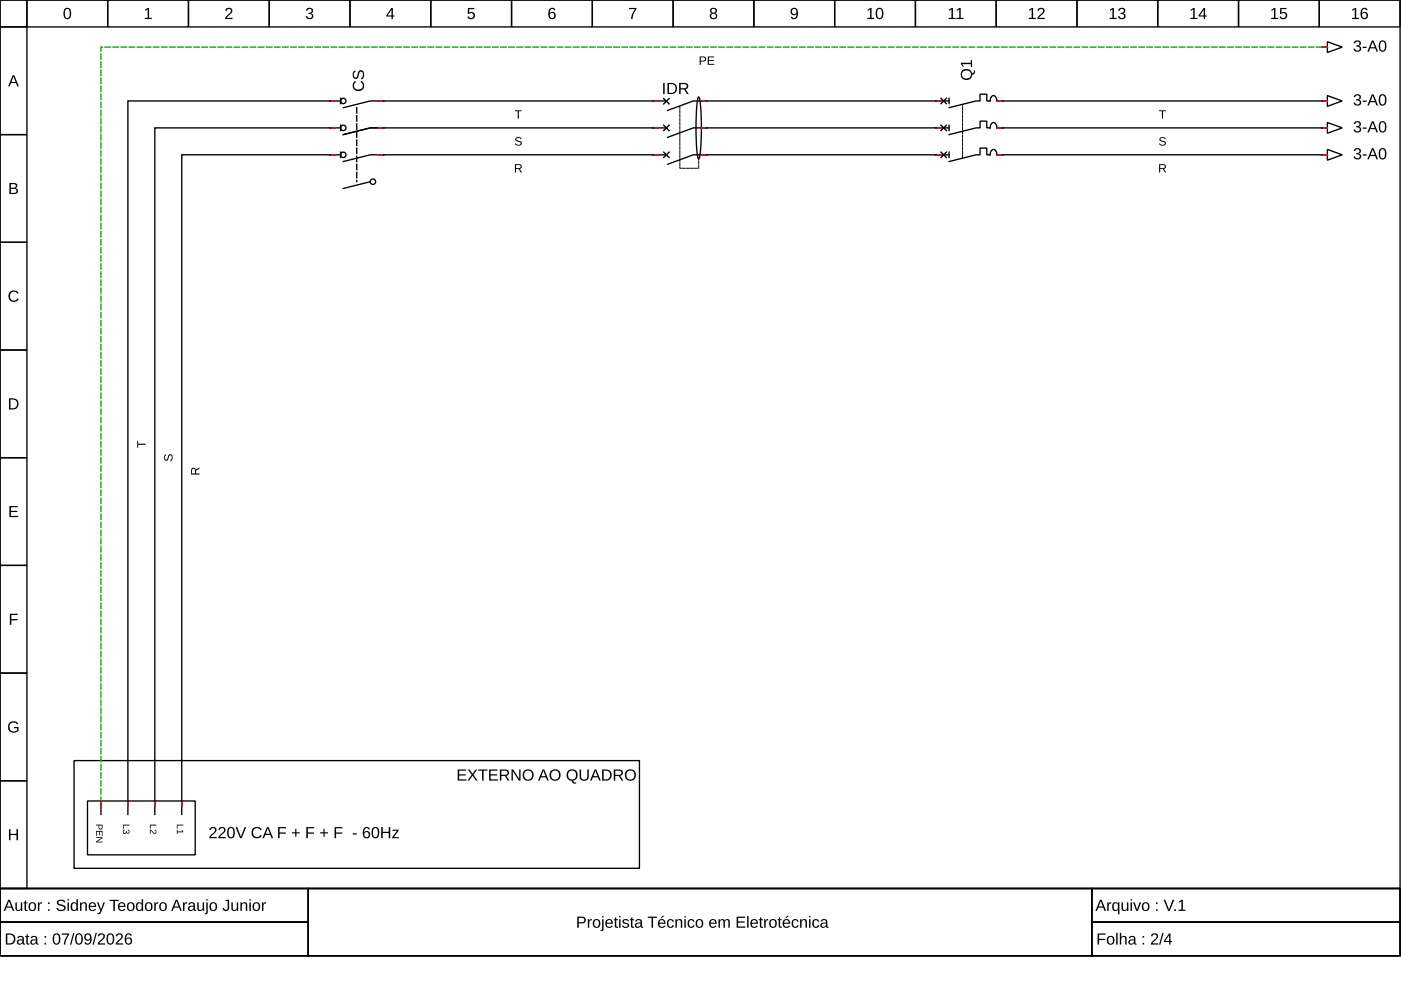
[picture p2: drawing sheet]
<svg xmlns="http://www.w3.org/2000/svg" width="297mm" height="210mm" viewBox="0 0 297 210" stroke-linecap="round" stroke-linejoin="round" font-family="sans-serif">
<g fill="none" stroke="#000" stroke-width=".29">
<path d="M0 0h296.8v188.4h-296.8zM0 0h5.7v5.7h-5.7zM5.7 0h17.1v5.7h-17.1zM22.8 0h17.2v5.7h-17.2zM40 0h17.1v5.7h-17.1zM57.1 0h17.1v5.7h-17.1zM74.2 0h17.1v5.7h-17.1zM91.3 0h17.2v5.7h-17.2zM108.5 0h17.1v5.7h-17.1zM125.6 0h17.1v5.7h-17.1zM142.7 0h17.1v5.7h-17.1zM159.8 0h17.2v5.7h-17.2z"/>
<path d="M177 0h17.1v5.7h-17.1zM194.1 0h17.1v5.7h-17.1zM211.2 0h17.1v5.7h-17.1zM228.3 0h17.2v5.7h-17.2zM245.5 0h17.1v5.7h-17.1zM262.6 0h17.1v5.7h-17.1zM279.7 0h17.1v5.7h-17.1zM0 5.7h5.7v22.8h-5.7zM280.6 10h.8M281.4 8.8l3.2 1.2-3.2 1.1zM0 28.5h5.7v22.9h-5.7zM72.2 21.4h-45.1v151.3"/>
<path d="M72.2 27.1h-39.4v145.6M72.2 32.8h-33.7v139.9M72.2 20.8v1.2M72.2 26.5v1.2M72.2 32.3v1.1M78.5 38.5l-5.7 1.5M140.7 26.5l1.2 1.2M140.7 20.9l1.2 1.1M140.7 32.3l1.2 1.1M141.3 27.1h-62.8l-5.7 1.4M141.3 21.4h-62.8l-5.7 1.4M141.3 32.8h-62.8l-5.7 1.5"/>
<path d="M141.9 20.9l-1.2 1.1M141.9 26.5l-1.2 1.2M141.9 32.3l-1.2 1.1M148.1 20.6a19.4 19.4 0 0 1 .6 6.5 19.4 19.4 0 0 1-.6 6.6 19.4 19.4 0 0 1-.5-6.6 19.4 19.4 0 0 1 .5-6.5zM199.5 32.3l1.2 1.1M199.5 20.8l1.2 1.2M199.5 26.5l1.2 1.2M200.7 32.3l-1.2 1.1M200.7 20.8l-1.2 1.2M200.7 26.5l-1.2 1.2M201.2 27.1h-54.2l-5.4 2M201.2 21.4h-54.2l-5.4 2"/>
<path d="M201.2 32.8h-54.2l-5.4 2M201.2 20.8v1.2M201.2 26.5v1.2M201.2 32.3v1.1M280.3 32.8h-68.9a.85 .85 0 0 0-1-1l-.4 .6-.1 .4h-.7v-1.4h-1.4v1.4h-.9l-5.7 1.5M280.3 27.1h-68.9a.85 .85 0 0 0-1-1l-.4 .6-.1 .4h-.7v-1.4h-1.4v1.4h-.9l-5.7 1.4M280.3 21.4h-68.9a.85 .85 0 0 0-1-1l-.4 .6-.1 .4h-.7v-1.4h-1.4v1.4h-.9l-5.7 1.4M280.6 27.1h.8M280.6 32.8h.8M280.6 21.4h.8M281.4 26l3.2 1.1-3.2 1.2zM281.4 31.7l3.2 1.1-3.2 1.2z"/>
<path d="M281.4 20.3l3.2 1.1-3.2 1.1zM0 51.4h5.7v22.8h-5.7zM0 74.2h5.7v22.8h-5.7zM0 97h5.7v22.9h-5.7zM0 119.9h5.7v22.8h-5.7zM0 142.7h5.7v22.8h-5.7zM0 165.5h5.7v22.9h-5.7zM15.7 161.3h119.9v22.8h-119.9zM18.6 169.8h22.8v11.4h-22.8zM21.4 170.1v2.6M0 188.4h296.8v14.3h-296.8zM0 188.4h65.4v7.1h-65.4z"/>
<path d="M0 195.5h65.4v7.2h-65.4zM65.4 188.4h166.1v14.3h-166.1zM231.5 188.4h65.3v7.1h-65.3zM231.5 195.5h65.3v7.2h-65.3z"/>
<circle cx="72.8" cy="32.8" r=".57"/>
<circle cx="72.8" cy="21.4" r=".57"/>
<circle cx="72.8" cy="27.1" r=".57"/>
<circle cx="79.1" cy="38.5" r=".57"/>
</g>
<g fill="#000">
<path d="M30.8 2.1l.5-.4h.3v2.1h.6v.2h-1.5v-.2h.6v-1.8l-.5 .4zM48 1.8a.76 .76 0 0 1 1.2 .2 .76 .76 0 0 1-.5 1.1l-.6 .7h1.2v.2h-1.6l.1-.4 .5-.5a.7 .7 0 0 0 .4-1.2l-.5 .1-.1 .3h-.3zM65.1 1.8a.69 .69 0 0 1 1-.1 .69 .69 0 0 1 0 1.1h-.2a.67 .67 0 0 1 .5 .9 .67 .67 0 0 1-1 .4l-.5-.5-.1-.2h.3a.48 .48 0 0 0 .7 .4 .48 .48 0 0 0 .2-.7l-.6-.1v-.3a.46 .46 0 0 0 .6-.2 .46 .46 0 0 0-.3-.6 .46 .46 0 0 0-.5 .4h-.3zM99.2 1.7h1.4v.2h-1.1v.8a.81 .81 0 0 1 1 .2 .81 .81 0 0 1-.1 1.1 .81 .81 0 0 1-1.1-.1l-.2-.4h.3a.53 .53 0 0 0 .8 .2 .53 .53 0 0 0 0-.8 .53 .53 0 0 0-.8 .1h-.3zM133.4 1.7h1.5l-.6 1.5-.2 .8h-.3l.1-.6 .7-1.5h-1.2zM109.2 23.4h1.4v.2h-.6v1.6h-.2v-1.6h-.6zM109.4 29.2a.82 .82 0 0 1 1.2 .3h-.2a.41 .41 0 0 0-.5-.3 .41 .41 0 0 0-.3 .5l.2 .1a.61 .61 0 0 1 .7 .2 .61 .61 0 0 1-.1 .8l-.5 .1a.65 .65 0 0 1-.8-.5h.3a.47 .47 0 0 0 .5 .4 .47 .47 0 0 0 .4-.6l-.4-.1a.5 .5 0 0 1-.6-.3 .5 .5 0 0 1 .1-.6zM245.7 23.4h1.5v.2h-.6v1.6h-.3v-1.6h-.6zM246 29.2a.82 .82 0 0 1 1.2 .3h-.3a.41 .41 0 0 0-.5-.3 .41 .41 0 0 0-.3 .5l.2 .1a.61 .61 0 0 1 .7 .2 .61 .61 0 0 1 0 .8l-.5 .1a.65 .65 0 0 1-.8-.5h.3a.47 .47 0 0 0 .5 .4 .47 .47 0 0 0 .4-.6l-.5-.1a.5 .5 0 0 1-.5-.3 .5 .5 0 0 1 .1-.6zM2.1 61.9a1.18 1.18 0 0 1 1.8 .3l-.3 .1a.87 .87 0 0 0-1.3-.1 .87 .87 0 0 0 .1 1.3 .87 .87 0 0 0 1.3-.2l.3 .1a1.21 1.21 0 0 1-1.8 .4 1.21 1.21 0 0 1-.1-1.9zM29.1 93.5h.2v.6h1.6v.2h-1.6v.6h-.2zM35 96.4l.2-.1v.3a.41 .41 0 0 0-.3 .5 .41 .41 0 0 0 .5 .3l.1-.2a.61 .61 0 0 1 .2-.7 .61 .61 0 0 1 .8 0l.1 .5a.65 .65 0 0 1-.4 .8l-.1-.2a.47 .47 0 0 0 .4-.6 .47 .47 0 0 0-.6-.4l-.1 .5a.54 .54 0 0 1-.7 .6 .54 .54 0 0 1-.3-.9z"/>
<path d="M2 107.3h1.8v.3h-1.5v.7h1.4v.3h-1.4v.8h1.5v.2h-1.8zM2.1 130.1h1.7v.3h-1.4v.9h1.3v.2h-1.3v1h-.3zM2 153.2a1.23 1.23 0 0 1 1.9 .3l-.3 .1a.9 .9 0 0 0-1.3-.2 .9 .9 0 0 0-.2 1.2 1 1 0 0 0 1.5 .2v-.4h-.7v-.3h1v.8a1.29 1.29 0 0 1-1.8 .2 1.29 1.29 0 0 1-.1-1.9zM1.9 175.8h.3v1h1.3v-1h.3v2.3h-.3v-1h-1.3v1h-.3z"/>
<path d="M2.7 16h.3l1 2.3h-.3l-.3-.7h-1.1l-.2 .7h-.4zM2.9 16.2l-.5 1.2h.9z"/>
<path d="M13.8 1.8a.88 .88 0 0 1 1 .1 .88 .88 0 0 1 .3 1 .88 .88 0 0 1-.8 1.2 .88 .88 0 0 1-.8-1.2v-.7zM14 2a1.59 1.59 0 0 0 .1 1.8h.2a1.09 1.09 0 0 0 .4-1.5l-.3-.4z"/>
<path d="M75 17.4l.4-.2 .1 .3a.87 .87 0 0 0-.1 1.3 .87 .87 0 0 0 1.3-.1 .87 .87 0 0 0-.3-1.3l.2-.3a1.21 1.21 0 0 1 .3 1.8 1.21 1.21 0 0 1-1.7 .2 1.21 1.21 0 0 1-.2-1.7zM75 15.1l.3-.2 .1 .4a.58 .58 0 0 0-.4 .6 .58 .58 0 0 0 .6 .5l.2-.6a.72 .72 0 0 1 .8-.9 .72 .72 0 0 1 .6 1 .87 .87 0 0 1-.6 1l-.1-.4a.71 .71 0 0 0 .5-.7 .71 .71 0 0 0-.6-.6l-.3 .6a.76 .76 0 0 1-.2 .7 .76 .76 0 0 1-.8 .1 1.28 1.28 0 0 1-.1-1.5z"/>
<path d="M83 1.7h.3v1.6h.3v.2h-.3v.5h-.3v-.5h-1.1v-.2zM83 2l-.8 1.3h.8z"/>
<path d="M116.6 1.8a.74 .74 0 0 1 1.2 .3l-.3 .1a.49 .49 0 0 0-.7-.3 .49 .49 0 0 0-.2 .6l-.1 .3a.77 .77 0 0 1 1.2 0 .77 .77 0 0 1-.1 1.2 .77 .77 0 0 1-1.1-.2l-.2-.5v-.8zM116.5 3.3a.5 .5 0 0 0 1 0 .5 .5 0 0 0-1 0z"/>
<path d="M140.6 17.6h.3v2.3h-.3zM141.5 17.6h.8a1.18 1.18 0 0 1 1.2 1.1 1.18 1.18 0 0 1-1.1 1.2h-.9zM141.8 17.8v1.9h.6a.97 .97 0 0 0 .8-1.3 .97 .97 0 0 0-1.4-.6zM144 17.6h1.1a.68 .68 0 0 1 .8 .5 .68 .68 0 0 1-.5 .8l.6 1h-.3l-.7-.9h-.7v.9h-.3zM144.3 17.8v.9h.8a.44 .44 0 0 0 .5-.4 .44 .44 0 0 0-.5-.5z"/>
<path d="M148.3 12h.8a.54 .54 0 0 1 .6 .5 .54 .54 0 0 1-.6 .6h-.5v.6h-.3zM148.6 12.2v.7l.7-.1a.36 .36 0 0 0 0-.6zM150.1 12h1.3v.2h-1.1v.5h1v.2h-1v.6h1.2v.2h-1.4z"/>
<path d="M150.7 1.8a.7 .7 0 0 1 1-.1 .7 .7 0 0 1 .1 1l-.2 .1a.69 .69 0 0 1 .4 .9 .69 .69 0 0 1-1 .4 .64 .64 0 0 1-.5-.6 .64 .64 0 0 1 .4-.7l-.3-.4zM150.8 2.3a.45 .45 0 0 0 .9 0 .45 .45 0 0 0-.9 0zM150.8 3.4a.5 .5 0 0 0 1 0 .5 .5 0 0 0-1 0z"/>
<path d="M167.8 1.9a.86 .86 0 0 1 1.1-.1 .86 .86 0 0 1 .3 1 .9 .9 0 0 1-.3 1.1 .9 .9 0 0 1-1.1 0l-.1-.3 .2-.1a.5 .5 0 0 0 .7 .3 .5 .5 0 0 0 .3-.6v-.3a.76 .76 0 0 1-1.2 .1 .76 .76 0 0 1 .1-1.1zM168 2a.54 .54 0 0 0 .1 .9 .54 .54 0 0 0 .8-.3 .54 .54 0 0 0-.5-.7z"/>
<path d="M184 2.1l.5-.4h.3v2.1h.6v.2h-1.5v-.2h.6v-1.8l-.5 .4zM186 1.8a.88 .88 0 0 1 1 .1 .88 .88 0 0 1 .3 1 .88 .88 0 0 1-.8 1.2 .88 .88 0 0 1-.8-1.2v-.7zM186.2 2a1.59 1.59 0 0 0 .1 1.8h.2a1.09 1.09 0 0 0 .4-1.5l-.3-.4z"/>
<path d="M201.2 2.1l.6-.4h.2v2.1h.6v.2h-1.5v-.2h.6v-1.8l-.5 .4zM202.9 2.1l.5-.4h.3v2.1h.6v.2h-1.5v-.2h.6v-1.8l-.5 .4z"/>
<path d="M203.9 15a1.28 1.28 0 0 1 2.2 .6l.3-.2 .1-.5h.2a.72 .72 0 0 1-.6 1 1.21 1.21 0 0 1-1.7 1 1.21 1.21 0 0 1-.5-1.9zM204.2 15.2a.9 .9 0 0 0 .1 1.2 .9 .9 0 0 0 1.2 0 .9 .9 0 0 0 .1-1.2l-.7-.2zM203.7 13.3h2.1v-.6h.3v1.5h-.3v-.6h-1.8l.4 .5h-.3l-.4-.5z"/>
<path d="M218.2 2.1l.6-.4h.2v2.1h.6v.2h-1.5v-.2h.6v-1.8l-.5 .4zM220.2 1.8a.76 .76 0 0 1 1.2 .2 .76 .76 0 0 1-.4 1.1l-.7 .7h1.2v.2h-1.6l.1-.4 .6-.5a.7 .7 0 0 0 .3-1.2l-.5 .1-.1 .3h-.3z"/>
<path d="M235.3 2.1l.6-.4h.3v2.1h.5v.2h-1.4v-.2h.6v-1.8l-.6 .4zM237.3 1.8a.69 .69 0 0 1 1-.1 .69 .69 0 0 1 0 1.1h-.2a.67 .67 0 0 1 .5 .9 .67 .67 0 0 1-1 .4l-.5-.5-.1-.2h.3a.48 .48 0 0 0 .7 .4 .48 .48 0 0 0 .2-.7l-.6-.1v-.3a.46 .46 0 0 0 .7-.2 .46 .46 0 0 0-.4-.6 .46 .46 0 0 0-.5 .4h-.3z"/>
<path d="M252.5 2.1l.5-.4h.3v2.1h.6v.2h-1.5v-.2h.6v-1.8l-.5 .4zM255.2 1.7h.3v1.6h.3v.2h-.3v.5h-.3v-.5h-1.1v-.2zM255.2 2l-.8 1.3h.8z"/>
<path d="M269.6 2.1l.5-.4h.3v2.1h.6v.2h-1.5v-.2h.6v-1.8l-.5 .4zM271.4 1.7h1.4v.2h-1.1v.8a.81 .81 0 0 1 1.1 .2 .81 .81 0 0 1-.2 1.1 .81 .81 0 0 1-1.1-.1l-.2-.4h.3a.53 .53 0 0 0 .8 .2 .53 .53 0 0 0 .1-.8 .53 .53 0 0 0-.8 .1h-.3z"/>
<path d="M286.7 2.1l.6-.4h.2v2.1h.6v.2h-1.5v-.2h.6v-1.8l-.5 .4zM288.8 1.8a.74 .74 0 0 1 1.2 .3l-.3 .1a.49 .49 0 0 0-.6-.3 .49 .49 0 0 0-.3 .6v.3a.77 .77 0 0 1 1.1 0 .77 .77 0 0 1-.1 1.2 .77 .77 0 0 1-1.1-.2l-.2-.5v-.8zM288.7 3.3a.5 .5 0 0 0 1 0 .5 .5 0 0 0-1 0z"/>
<path d="M287.3 8.7a.69 .69 0 0 1 1-.1 .69 .69 0 0 1 0 1.1h-.3a.67 .67 0 0 1 .6 .9 .67 .67 0 0 1-1 .4l-.6-.5v-.2h.3a.48 .48 0 0 0 .6 .4 .48 .48 0 0 0 .2-.7l-.6-.1v-.3a.46 .46 0 0 0 .7-.2 .46 .46 0 0 0-.3-.6 .46 .46 0 0 0-.6 .4h-.3zM288.9 9.9h.8v.3h-.8zM290.9 8.6h.3l1 2.3h-.4l-.2-.6h-1.1l-.3 .6h-.3zM291 8.8l-.4 1.2h.9zM292.7 8.7a.88 .88 0 0 1 1 .1 .88 .88 0 0 1 .2 1 .88 .88 0 0 1-.8 1.2 .88 .88 0 0 1-.8-1.2l.1-.7zM292.8 8.9a1.59 1.59 0 0 0 .2 1.8h.1a1.09 1.09 0 0 0 .5-1.5l-.3-.4z"/>
<path d="M109.2 34.8h.8a.51 .51 0 0 1 .6 .4 .51 .51 0 0 1-.4 .6l.5 .8h-.3l-.4-.8h-.6v.8h-.2zM109.4 35v.7h.6a.33 .33 0 0 0 .4-.4 .33 .33 0 0 0-.4-.3z"/>
<path d="M245.7 34.8h.9a.51 .51 0 0 1 .6 .4 .51 .51 0 0 1-.4 .6l.5 .8h-.3l-.5-.8h-.5v.8h-.3zM246 35v.7h.6a.33 .33 0 0 0 .4-.4 .33 .33 0 0 0-.4-.3z"/>
<path d="M287.3 25.8a.69 .69 0 0 1 1 0 .69 .69 0 0 1 0 1l-.3 .1a.67 .67 0 0 1 .6 .9 .67 .67 0 0 1-1 .3l-.6-.4v-.2l.3-.1a.48 .48 0 0 0 .6 .5 .48 .48 0 0 0 .2-.8l-.6-.1v-.3a.46 .46 0 0 0 .7-.2 .46 .46 0 0 0-.3-.6 .46 .46 0 0 0-.6 .4h-.3zM288.9 27h.8v.3h-.8zM290.9 25.7h.3l1 2.4h-.4l-.2-.7h-1.1l-.3 .7h-.3zM291 26l-.4 1.1h.9zM292.7 25.8a.88 .88 0 0 1 1 .1 .88 .88 0 0 1 .2 1 .88 .88 0 0 1-.8 1.2 .88 .88 0 0 1-.8-1.2l.1-.7zM292.8 26a1.59 1.59 0 0 0 .2 1.8l.1 .1a1.09 1.09 0 0 0 .5-1.6l-.3-.3z"/>
<path d="M287.3 31.6a.69 .69 0 0 1 1-.1 .69 .69 0 0 1 0 1l-.3 .1a.67 .67 0 0 1 .6 .9 .67 .67 0 0 1-1 .3l-.6-.4v-.2l.3-.1a.48 .48 0 0 0 .6 .5 .48 .48 0 0 0 .2-.8l-.6-.1v-.2a.46 .46 0 0 0 .7-.3 .46 .46 0 0 0-.3-.6 .46 .46 0 0 0-.6 .4h-.3zM288.9 32.7h.8v.3h-.8zM290.9 31.4h.3l1 2.4h-.4l-.2-.7h-1.1l-.3 .7h-.3zM291 31.7l-.4 1.1h.9zM292.7 31.5a.88 .88 0 0 1 1 .1 .88 .88 0 0 1 .2 1 .88 .88 0 0 1-.8 1.2 .88 .88 0 0 1-.8-1.2l.1-.7zM292.8 31.7a1.59 1.59 0 0 0 .2 1.8l.1 .1a1.09 1.09 0 0 0 .5-1.6l-.3-.3z"/>
<path d="M287.3 20.1a.69 .69 0 0 1 1 0 .69 .69 0 0 1 0 1l-.3 .1a.67 .67 0 0 1 .6 .9 .67 .67 0 0 1-1 .3l-.6-.4v-.2l.3-.1a.48 .48 0 0 0 .6 .5 .48 .48 0 0 0 .2-.8l-.6-.1v-.3a.46 .46 0 0 0 .7-.2 .46 .46 0 0 0-.3-.6 .46 .46 0 0 0-.6 .4h-.3zM288.9 21.3h.8v.3h-.8zM290.9 20h.3l1 2.4h-.4l-.2-.7h-1.1l-.3 .7h-.3zM291 20.3l-.4 1.1h.9zM292.7 20.1a.88 .88 0 0 1 1 .1 .88 .88 0 0 1 .2 1 .88 .88 0 0 1-.8 1.2 .88 .88 0 0 1-.8-1.2l.1-.7zM292.8 20.3a1.59 1.59 0 0 0 .2 1.8l.1 .1a1.09 1.09 0 0 0 .5-1.6l-.3-.4z"/>
<path d="M2 38.8a1.53 1.53 0 0 1 1.6 .3l.1 .5-.5 .3a.64 .64 0 0 1 .6 .8 .64 .64 0 0 1-.8 .4h-1zM2.3 39v.8h.8l.2-.2-.1-.5zM2.3 40v.9l1.1-.1a.42 .42 0 0 0-.2-.7z"/>
<path d="M1.9 84.5h.8a1.18 1.18 0 0 1 1.2 1.1 1.18 1.18 0 0 1-1.1 1.2h-.9zM2.2 84.7v1.9h.5a.97 .97 0 0 0 .9-1.3 .97 .97 0 0 0-1.4-.6z"/>
<path d="M40.6 99.3l.6-.1 .3 .4 .8-.5v.3l-.8 .4v.6h.8v.2h-1.8zM40.8 99.5l-.1 .9h.7l-.1-.9z"/>
<path d="M20.4 174.8h1.3v.6a.42 .42 0 0 1-.4 .5 .42 .42 0 0 1-.4-.5v-.4h-.5zM21 175l.1 .6 .4 .1 .1-.7zM20.4 176.2h1.3v1h-.1v-.8h-.5v.8h-.1v-.8h-.5v.9h-.1zM20.4 177.5h1.3v.2l-1.1 .8h1.1v.1h-1.3v-.2l1.1-.7h-1.1z"/>
<path d="M26.1 174.8h1.3v.2h-1.2v.7h-.1zM26.1 176l.3-.1v.1a.28 .28 0 0 0-.2 .4 .28 .28 0 0 0 .4 .1l.1-.3h.1a.27 .27 0 0 0 .2 .4 .27 .27 0 0 0 .3-.2 .27 .27 0 0 0-.2-.3v-.2a.42 .42 0 0 1 .4 .6 .42 .42 0 0 1-.7 0 .37 .37 0 0 1-.5 .3 .37 .37 0 0 1-.2-.5z"/>
<path d="M31.8 174.8h1.4v.2h-1.3v.7h-.1zM31.8 175.9l.7 .5a.28 .28 0 0 0 .4 .2 .28 .28 0 0 0-.1-.5v-.2a.44 .44 0 0 1 .3 .7 .44 .44 0 0 1-.7-.1l-.5-.4v.7h-.1z"/>
<path d="M37.5 174.8h1.4v.2h-1.3v.7h-.1zM37.5 175.9h.1v.4h1.1l-.2-.3h.1l.3 .5h-1.3v.3h-.1z"/>
<path d="M44.6 175.5a.76 .76 0 0 1 1.2 .1 .76 .76 0 0 1-.4 1.2l-.7 .7h1.2v.2h-1.5l.1-.4 .5-.5a.7 .7 0 0 0 .3-1.2l-.4 .1-.2 .3-.3-.1zM46.5 175.5a.76 .76 0 0 1 1.2 .1 .76 .76 0 0 1-.4 1.2l-.7 .7h1.3v.2h-1.6l.1-.4 .5-.5a.7 .7 0 0 0 .4-1.2l-.5 .1-.2 .3-.3-.1zM48.5 175.5a.88 .88 0 0 1 1 0 .88 .88 0 0 1 .3 1 .88 .88 0 0 1-.8 1.3 .88 .88 0 0 1-.8-1.3v-.6zM48.7 175.7a1.59 1.59 0 0 0 .1 1.8h.2a1.09 1.09 0 0 0 .4-1.5l-.3-.4zM49.9 175.4h.4l.8 2 .8-2h.3l-1 2.3h-.3zM53.6 175.6a1.18 1.18 0 0 1 1.9 .3l-.3 .1a.87 .87 0 0 0-1.3-.1 .87 .87 0 0 0 .1 1.3 .87 .87 0 0 0 1.2-.2l.3 .1a1.21 1.21 0 0 1-1.8 .4 1.21 1.21 0 0 1-.1-1.9zM56.6 175.4h.4l.9 2.3h-.3l-.3-.7h-1.1l-.2 .7h-.4zM56.8 175.6l-.5 1.2h.9zM59 175.4h1.6v.2h-1.3v.9h1.3v.3h-1.3v.9h-.3zM62.6 175.7h.2v.8h.7v.2h-.7v.7h-.2v-.7h-.7v-.2h.7zM64.9 175.4h1.7v.2h-1.3v.9h1.3v.3h-1.3v.9h-.4zM68.6 175.7h.2v.8h.7v.2h-.7v.7h-.2v-.7h-.7v-.2h.7zM70.9 175.4h1.7v.2h-1.3v.9h1.3v.3h-1.3v.9h-.4zM74.8 176.7h.8v.2h-.8zM77.3 175.5a.74 .74 0 0 1 1.1 .3l-.3 .1a.49 .49 0 0 0-.6-.3 .49 .49 0 0 0-.3 .6v.3a.77 .77 0 0 1 1.1 0 .77 .77 0 0 1-.1 1.1 .77 .77 0 0 1-1.1-.1l-.2-.6v-.7zM77.2 176.9a.5 .5 0 0 0 1 0 .5 .5 0 0 0-1 0zM79.1 175.5a.88 .88 0 0 1 1.1 0 .88 .88 0 0 1 .2 1 .88 .88 0 0 1-.8 1.3 .88 .88 0 0 1-.8-1.3l.1-.6zM79.3 175.7a1.59 1.59 0 0 0 .1 1.8h.2a1.09 1.09 0 0 0 .5-1.5l-.3-.4zM80.8 175.4h.3v1h1.3v-1h.3v2.3h-.3v-1.1h-1.3v1.1h-.3zM83.2 175.9h1.3v.2l-1 1.4h1.1v.2h-1.4v-.2l1-1.4h-1z"/>
<path d="M97 163.1h1.8v.3h-1.4v.8h1.3v.2h-1.3v.8h1.5v.3h-1.9zM99.2 163.1h.3l.7 1 .6-1h.4l-.8 1.2 .9 1.2h-.4l-.7-1-.7 1h-.4l.9-1.2zM101.4 163.1h1.9v.3h-.8v2.1h-.3v-2.1h-.8zM103.7 163.1h1.8v.3h-1.5v.8h1.4v.2h-1.4v.8h1.6v.3h-1.9zM106 163.1h1.1a.68 .68 0 0 1 .8 .6 .68 .68 0 0 1-.6 .8l.7 1h-.4l-.6-1h-.7v1h-.3zM106.3 163.4v.9h.8a.44 .44 0 0 0 .5-.5 .44 .44 0 0 0-.5-.4zM108.5 163.1h.3l1.3 2.1v-2.1h.3v2.4h-.4l-1.3-2v2h-.2zM110.7 164.3a1.22 1.22 0 0 1 2.4 0 1.22 1.22 0 0 1-2.4 0zM111.3 163.6a.92 .92 0 0 0 0 1.4 .92 .92 0 0 0 1.4-.2 .92 .92 0 0 0-.1-1.2 .92 .92 0 0 0-1.3 0zM115 163.1h.4l.9 2.4h-.3l-.3-.7h-1l-.3 .7h-.3zM115.2 163.4l-.4 1.2h.9zM116.4 164.3a1.25 1.25 0 0 1 2.5 0 1.25 1.25 0 0 1-2.5 0zM117.1 163.6a.92 .92 0 0 0 0 1.4 .92 .92 0 0 0 1.3-.2 .92 .92 0 0 0-.1-1.2 .92 .92 0 0 0-1.2 0zM120.4 163.4a1.22 1.22 0 0 1 2 .4 1.22 1.22 0 0 1-.9 1.7l.2 .3 .5 .1v.2a.72 .72 0 0 1-1-.6 1.23 1.23 0 0 1-1.1-.8 1.23 1.23 0 0 1 .3-1.3zM120.7 163.6a.92 .92 0 0 0 0 1.4 .92 .92 0 0 0 1.3-.2 .92 .92 0 0 0-.1-1.2 .92 .92 0 0 0-1.2 0zM122.9 163.1h.3v1.5a.65 .65 0 0 0 .7 .7 .65 .65 0 0 0 .6-.7v-1.5h.3v1.5a.98 .98 0 0 1-.9 .9 .98 .98 0 0 1-1-.9zM126.1 163.1h.3l1 2.4h-.4l-.2-.7h-1.1l-.3 .7h-.3zM126.2 163.4l-.4 1.2h.9zM127.7 163.1h.7a1.18 1.18 0 0 1 1.3 1.2 1.18 1.18 0 0 1-1.2 1.2h-.8zM128 163.4v1.9h.5a.97 .97 0 0 0 .8-1.3 .97 .97 0 0 0-1.3-.6zM130.1 163.1h1.1a.68 .68 0 0 1 .9 .6 .68 .68 0 0 1-.6 .8l.7 1h-.4l-.6-1h-.7v1h-.4zM130.5 163.4v.9h.7a.44 .44 0 0 0 .6-.5 .44 .44 0 0 0-.6-.4zM132.4 164.3a1.22 1.22 0 0 1 2.4 0 1.22 1.22 0 0 1-2.4 0zM133 163.6a.92 .92 0 0 0 0 1.4 .92 .92 0 0 0 1.4-.2 .92 .92 0 0 0-.1-1.2 .92 .92 0 0 0-1.3 0z"/>
<path d="M1.7 190.8h.4l.9 2.3h-.3l-.3-.7h-1l-.3 .7h-.3zM1.9 191l-.4 1.2h.8zM3.3 191.3h.3v1.2a.44 .44 0 0 0 .5 .5 .44 .44 0 0 0 .3-.6v-1.1h.3v1.8h-.3v-.3a.61 .61 0 0 1-.7 .4 .61 .61 0 0 1-.4-.7zM5.3 190.9h.2v.4h.3v.2h-.3v1.2l.1 .2h.3v.2h-.5l-.1-.1-.1-1.5h-.2v-.2h.2zM6.2 191.5a.91 .91 0 0 1 1.5 .6 .91 .91 0 0 1-1.1 1l-.4-.2-.1-.4zM6.6 191.6a.71 .71 0 0 0-.3 .9 .71 .71 0 0 0 .8 .4 .82 .82 0 0 0-.2-1.4zM8 191.3h.3v.4l.2-.3 .4-.1v.3h-.3l-.2 .3-.1 1.2h-.3zM10.2 191.3h.3v.4h-.3zM10.2 192.8h.3v.3h-.3zM12.2 191a1.07 1.07 0 0 1 1.7 .3h-.4a.58 .58 0 0 0-.6-.3 .58 .58 0 0 0-.5 .5l.6 .3a.72 .72 0 0 1 .9 .7 .72 .72 0 0 1-1 .7 .87 .87 0 0 1-1-.6l.4-.1a.71 .71 0 0 0 .7 .4 .71 .71 0 0 0 .6-.5l-.6-.3a.76 .76 0 0 1-.7-.3 .76 .76 0 0 1-.1-.8zM14.3 190.7h.3v.2h-.3zM14.3 191.3h.3v1.8h-.3zM15.1 191.5l.5-.2 .6 .3v-.9h.3v2.4h-.3v-.3a.69 .69 0 0 1-.9 .3 .69 .69 0 0 1-.3-.9zM15.4 191.7a.88 .88 0 0 0 .3 1.2 .75 .75 0 0 0 .5-.7 .75 .75 0 0 0-.5-.7zM17 191.3h.2l.1 .3a.61 .61 0 0 1 .7-.3 .61 .61 0 0 1 .4 .6v1.2h-.3v-1.1a.44 .44 0 0 0-.5-.5 .44 .44 0 0 0-.3 .6v1h-.3zM19 191.5a.82 .82 0 0 1 1-.1 .82 .82 0 0 1 .4 .9h-1.3a.53 .53 0 0 0 .3 .6 .53 .53 0 0 0 .7-.2h.2a.9 .9 0 0 1-1.2 .3 .9 .9 0 0 1-.2-1.3zM19.2 191.7l-.1 .4h1l-.3-.6zM20.6 191.3h.3l.5 1.5 .5-1.5h.4l-.7 1.8a.77 .77 0 0 1-.9 .7v-.2h.3l.3-.5zM23.2 190.8h2v.2h-.8v2.1h-.4v-2.1h-.8zM25.2 191.5a.82 .82 0 0 1 1-.1 .82 .82 0 0 1 .4 .9h-1.3a.53 .53 0 0 0 .3 .6 .53 .53 0 0 0 .7-.2h.3a.9 .9 0 0 1-1.3 .3 .9 .9 0 0 1-.2-1.3zM25.5 191.7l-.2 .4h1l-.3-.6zM27.1 191.5a.91 .91 0 0 1 1.4 .6 .91 .91 0 0 1-1 1l-.4-.2-.2-.4zM27.4 191.6a.71 .71 0 0 0-.2 .9 .71 .71 0 0 0 .8 .4 .82 .82 0 0 0-.3-1.4zM29 191.5l.5-.2 .5 .3v-.9h.3l.1 2.4h-.3l-.1-.3a.69 .69 0 0 1-.8 .3 .69 .69 0 0 1-.4-.9zM29.2 191.7a.88 .88 0 0 0 .4 1.2 .75 .75 0 0 0 .5-.7 .75 .75 0 0 0-.5-.7zM30.9 191.5a.91 .91 0 0 1 1.4 .6 .91 .91 0 0 1-1 1l-.4-.2-.2-.4zM31.2 191.6a.71 .71 0 0 0-.2 .9 .71 .71 0 0 0 .8 .4 .82 .82 0 0 0-.3-1.4zM32.7 191.3h.3v.4l.2-.3 .4-.1v.3h-.4l-.1 .3-.1 1.2h-.3zM34 191.5a.91 .91 0 0 1 1.4 .6 .91 .91 0 0 1-1.1 1l-.3-.2-.2-.4zM34.3 191.6a.71 .71 0 0 0-.3 .9 .71 .71 0 0 0 .8 .4 .82 .82 0 0 0-.2-1.4zM37.2 190.8h.4l1 2.3h-.4l-.2-.7h-1.1l-.3 .7h-.3zM37.4 191l-.4 1.2h.9zM38.8 191.3h.3v.4l.2-.3 .3-.1v.3h-.3l-.2 .3v1.2h-.3zM40.1 191.4a.72 .72 0 0 1 .8-.1 .72 .72 0 0 1 .4 .6v.9l.3 .1v.2h-.4l-.2-.3a.61 .61 0 0 1-.7 .4 .61 .61 0 0 1-.4-.7 .61 .61 0 0 1 .7-.5h.4a.41 .41 0 0 0-.2-.5 .41 .41 0 0 0-.6 .3h-.3zM40.3 192.3a.4 .4 0 0 0 .1 .7 .4 .4 0 0 0 .6-.3v-.5zM41.8 191.3h.3v1.2a.44 .44 0 0 0 .5 .5 .44 .44 0 0 0 .4-.6v-1.1h.3v1.8h-.3v-.3a.61 .61 0 0 1-.7 .4 .61 .61 0 0 1-.5-.7zM43.7 190.7h.3v.2h-.3zM43.7 191.3h.3v2.1a.44 .44 0 0 1-.6 .4v-.2l.3-.1zM44.6 191.5a.91 .91 0 0 1 1.4 .6 .91 .91 0 0 1-1 1l-.4-.2-.2-.4zM44.9 191.6a.71 .71 0 0 0-.2 .9 .71 .71 0 0 0 .8 .4 .82 .82 0 0 0-.3-1.4zM47.8 190.8h.8v1.6a.71 .71 0 0 1-.7 .8 .71 .71 0 0 1-.7-.7h.3a.39 .39 0 0 0 .4 .4 .39 .39 0 0 0 .4-.5v-1.4h-.5zM49.1 191.3h.3v1.2a.44 .44 0 0 0 .4 .5 .44 .44 0 0 0 .4-.6v-1.1h.3v1.8h-.3v-.3a.61 .61 0 0 1-.7 .4 .61 .61 0 0 1-.4-.7zM51 191.3h.3v.3a.61 .61 0 0 1 .7-.3 .61 .61 0 0 1 .4 .6v1.2h-.3v-1.1a.44 .44 0 0 0-.5-.5 .44 .44 0 0 0-.3 .6v1h-.3zM52.9 190.7h.3v.2h-.3zM52.9 191.3h.3v1.8h-.3zM53.7 191.5a.91 .91 0 0 1 1.5 .6 .91 .91 0 0 1-1.1 1l-.4-.2-.1-.4zM54.1 191.6a.71 .71 0 0 0-.3 .9 .71 .71 0 0 0 .8 .4 .82 .82 0 0 0-.2-1.4zM55.5 191.3h.3v.4l.2-.3 .4-.1v.3h-.3l-.2 .3-.1 1.2h-.3z"/>
<path d="M1.2 197.9h.8a1.18 1.18 0 0 1 1.3 1.1 1.18 1.18 0 0 1-1.2 1.3h-.9zM1.6 198.2v1.8h.5a.97 .97 0 0 0 .8-1.2 .97 .97 0 0 0-1.3-.6zM3.9 198.5a.72 .72 0 0 1 .7-.1 .72 .72 0 0 1 .5 .6v.9l.2 .2v.2h-.4l-.1-.4a.61 .61 0 0 1-.8 .5 .61 .61 0 0 1-.4-.8 .61 .61 0 0 1 .7-.4h.5a.41 .41 0 0 0-.3-.5 .41 .41 0 0 0-.5 .2h-.4zM4 199.5a.4 .4 0 0 0 .1 .6 .4 .4 0 0 0 .6-.3l.1-.4zM5.7 198.1h.2v.4h.3v.2h-.3v1.1l.1 .2h.3v.3h-.6l-.1-.2v-1.4h-.2v-.2h.2zM6.7 198.5a.72 .72 0 0 1 .8-.1 .72 .72 0 0 1 .4 .6v.9l.3 .2v.2h-.4l-.2-.4a.61 .61 0 0 1-.7 .5 .61 .61 0 0 1-.5-.8 .61 .61 0 0 1 .8-.4h.4a.41 .41 0 0 0-.3-.5 .41 .41 0 0 0-.5 .2h-.3zM6.9 199.5a.4 .4 0 0 0 .1 .6 .4 .4 0 0 0 .5-.3l.1-.4zM9.4 198.5h.4v.3h-.4zM9.4 199.9h.4v.4h-.4zM11.5 198a.88 .88 0 0 1 1 .1 .88 .88 0 0 1 .3 1 .88 .88 0 0 1-.8 1.2 .88 .88 0 0 1-.8-1.2l.1-.7zM11.7 198.2a1.59 1.59 0 0 0 .1 1.8l.2 .1a1.09 1.09 0 0 0 .4-1.6l-.2-.4zM13.1 197.9h1.6l-.7 1.5-.1 .9h-.4l.1-.7 .8-1.4h-1.3zM15.5 197.8h.3l-.7 2.5h-.3zM16.3 198a.88 .88 0 0 1 1 .1 .88 .88 0 0 1 .3 1 .88 .88 0 0 1-.9 1.2 .88 .88 0 0 1-.8-1.2l.1-.7zM16.4 198.2a1.59 1.59 0 0 0 .2 1.8l.1 .1a1.09 1.09 0 0 0 .5-1.6l-.3-.4zM18.1 198.1a.86 .86 0 0 1 1-.1 .86 .86 0 0 1 .3 1 .9 .9 0 0 1-.3 1.1 .9 .9 0 0 1-1.1 0l-.1-.3h.3a.5 .5 0 0 0 .6 .2 .5 .5 0 0 0 .3-.6v-.3a.76 .76 0 0 1-1.1 .1 .76 .76 0 0 1 .1-1.1zM18.3 198.3a.54 .54 0 0 0 .1 .8 .54 .54 0 0 0 .8-.3 .54 .54 0 0 0-.6-.7zM20.3 197.8h.2l-.6 2.5h-.3zM21 198a.76 .76 0 0 1 1.2 .2 .76 .76 0 0 1-.5 1.1l-.7 .7h1.3v.3h-1.6l.1-.4 .5-.6a.7 .7 0 0 0 .4-1.1h-.5l-.2 .3h-.3zM22.9 198a.88 .88 0 0 1 1.1 .1 .88 .88 0 0 1 .2 1 .88 .88 0 0 1-.8 1.2 .88 .88 0 0 1-.8-1.2l.1-.7zM23.1 198.2a1.59 1.59 0 0 0 .1 1.8l.2 .1a1.09 1.09 0 0 0 .5-1.6l-.3-.4zM24.8 198a.76 .76 0 0 1 1.2 .2 .76 .76 0 0 1-.5 1.1l-.6 .7h1.2v.3h-1.6l.1-.4 .5-.6a.7 .7 0 0 0 .4-1.1h-.5l-.2 .3h-.3zM26.8 198a.74 .74 0 0 1 1.1 .4h-.2a.49 .49 0 0 0-.7-.2 .49 .49 0 0 0-.3 .6v.3a.77 .77 0 0 1 1.2 0 .77 .77 0 0 1-.1 1.1 .77 .77 0 0 1-1.2-.2l-.1-.5v-.7zM26.7 199.5a.5 .5 0 0 0 1 0 .5 .5 0 0 0-1 0z"/>
<path d="M122.4 194.3a2.06 2.06 0 0 1 1.6 .2 .73 .73 0 0 1 .1 .9 .73 .73 0 0 1-.7 .4h-.7v.9h-.3zM122.7 194.6v.9h1a.47 .47 0 0 0-.1-.8zM124.6 194.9h.3v.4l.2-.4h.4v.3h-.4l-.1 .2-.1 1.3h-.3zM125.9 195.1a.91 .91 0 0 1 1.4 .5 .91 .91 0 0 1-1.1 1.1l-.3-.2-.2-.4zM126.2 195.2a.71 .71 0 0 0-.3 .8 .71 .71 0 0 0 .9 .4 .82 .82 0 0 0-.3-1.3zM127.7 194.2h.3v.3h-.3zM127.7 194.9h.3v2a.44 .44 0 0 1-.7 .5v-.2l.4-.2zM128.5 195.1a.82 .82 0 0 1 1-.2 .82 .82 0 0 1 .4 1h-1.2a.53 .53 0 0 0 .3 .6 .53 .53 0 0 0 .6-.3l.3 .1a.9 .9 0 0 1-1.3 .3 .9 .9 0 0 1-.2-1.3zM128.8 195.2l-.1 .4h.9l-.3-.5zM130.5 194.5h.2v.4h.3v.2h-.3v1.2l.1 .2h.2v.2h-.5l-.1-.2v-1.4h-.3v-.2h.3zM131.3 194.2h.3v.3h-.3zM131.3 194.9h.3v1.8h-.3zM132.1 195a.82 .82 0 0 1 1.3 .3h-.3a.38 .38 0 0 0-.5-.3 .38 .38 0 0 0-.2 .5l.1 .1a.62 .62 0 0 1 .8 .2 .62 .62 0 0 1-.1 .8 .89 .89 0 0 1-1.3-.3l.3-.1a.44 .44 0 0 0 .5 .4 .44 .44 0 0 0 .3-.5l-.1-.1a.79 .79 0 0 1-.9-.8zM133.9 194.5h.2v.4h.3v.2h-.3v1.2l.1 .2h.2v.2h-.5l-.1-.2v-1.4h-.2v-.2h.2zM134.9 195a.72 .72 0 0 1 .8-.1 .72 .72 0 0 1 .4 .6v.9l.3 .1v.2h-.4l-.2-.3a.61 .61 0 0 1-.8 .4 .61 .61 0 0 1-.4-.8 .61 .61 0 0 1 .8-.4h.4a.41 .41 0 0 0-.3-.5 .41 .41 0 0 0-.5 .3l-.3-.1zM135.1 195.9a.4 .4 0 0 0 .1 .7 .4 .4 0 0 0 .5-.4l.1-.4zM137.3 194.3h2v.3h-.8v2.1h-.4v-2.1h-.8zM139.7 195.1a.82 .82 0 0 1 1-.2 .82 .82 0 0 1 .4 1h-1.3a.53 .53 0 0 0 .3 .6 .53 .53 0 0 0 .7-.3l.3 .1a.9 .9 0 0 1-1.3 .3 .9 .9 0 0 1-.2-1.3zM140 195.2l-.2 .4h1l-.3-.5zM140.4 194.2h.4l-.7 .5zM141.6 195.1a.74 .74 0 0 1 1.3 .3h-.3a.46 .46 0 0 0-.7-.3 .46 .46 0 0 0-.2 .7 .47 .47 0 0 0 .2 .6 .47 .47 0 0 0 .7-.3l.3 .1a.8 .8 0 0 1-1.1 .5 .8 .8 0 0 1-.4-1.2zM143.2 194.9h.3v.3a.61 .61 0 0 1 .7-.3 .61 .61 0 0 1 .4 .6v1.2h-.3v-1.1a.44 .44 0 0 0-.4-.5 .44 .44 0 0 0-.4 .6v1h-.3zM145.1 194.2h.3v.3h-.3zM145.1 194.9h.3v1.8h-.3zM146 195.1a.74 .74 0 0 1 1.2 .3h-.3a.46 .46 0 0 0-.6-.3 .46 .46 0 0 0-.2 .7 .47 .47 0 0 0 .2 .6 .47 .47 0 0 0 .6-.3l.4 .1a.8 .8 0 0 1-1.1 .5 .8 .8 0 0 1-.4-1.2zM147.7 195.1a.91 .91 0 0 1 1.4 .5 .91 .91 0 0 1-1.1 1.1l-.3-.2-.2-.4zM148 195.2a.71 .71 0 0 0-.2 .8 .71 .71 0 0 0 .8 .4 .82 .82 0 0 0-.3-1.3zM150.6 195.1a.82 .82 0 0 1 .9-.2 .82 .82 0 0 1 .4 1h-1.2a.53 .53 0 0 0 .3 .6 .53 .53 0 0 0 .6-.3l.3 .1a.9 .9 0 0 1-1.3 .3 .9 .9 0 0 1-.2-1.3zM150.8 195.2l-.1 .4h.9l-.3-.5zM152.3 194.9h.3v.3a.56 .56 0 0 1 .5-.3 .56 .56 0 0 1 .6 .3 .56 .56 0 0 1 .6-.3 .56 .56 0 0 1 .4 .6v1.2h-.3v-1.4a.4 .4 0 0 0-.5-.2 .4 .4 0 0 0-.2 .6v1h-.3v-1.4a.4 .4 0 0 0-.6-.2 .4 .4 0 0 0-.2 .6v1h-.3zM156.2 194.3h1.8v.3h-1.5v.8h1.4v.2h-1.4v.8h1.5v.3h-1.8zM158.4 194.2h.3v2.5h-.3zM159.3 195.1a.82 .82 0 0 1 1-.2 .82 .82 0 0 1 .4 1h-1.3a.53 .53 0 0 0 .3 .6 .53 .53 0 0 0 .7-.3l.2 .1a.9 .9 0 0 1-1.2 .3 .9 .9 0 0 1-.2-1.3zM159.5 195.2l-.1 .4h1l-.3-.5zM161.2 194.5h.2v.4h.3v.2h-.3v1.2l.1 .2h.3v.2h-.5l-.2-.2v-1.4h-.2v-.2h.2zM162 194.9h.3v.4l.2-.4h.4v.3h-.3l-.2 .2-.1 1.3h-.3zM163.3 195.1a.91 .91 0 0 1 1.4 .5 .91 .91 0 0 1-1.1 1.1l-.3-.2-.2-.4zM163.6 195.2a.71 .71 0 0 0-.3 .8 .71 .71 0 0 0 .9 .4 .82 .82 0 0 0-.3-1.3zM165.2 194.5h.2v.4h.3v.2h-.3v1.2l.1 .2h.3v.2h-.5l-.2-.2v-1.4h-.2v-.2h.2zM166.1 195.1a.82 .82 0 0 1 1-.2 .82 .82 0 0 1 .4 1h-1.3a.53 .53 0 0 0 .4 .6 .53 .53 0 0 0 .6-.3l.3 .1a.9 .9 0 0 1-1.3 .3 .9 .9 0 0 1-.2-1.3zM166.4 195.2l-.1 .4h.9l-.3-.5zM166.9 194.2h.3l-.7 .5zM168 195.1a.74 .74 0 0 1 1.3 .3h-.3a.46 .46 0 0 0-.6-.3 .46 .46 0 0 0-.2 .7 .47 .47 0 0 0 .2 .6 .47 .47 0 0 0 .6-.3l.3 .1a.8 .8 0 0 1-1.1 .5 .8 .8 0 0 1-.3-1.2zM169.6 194.9h.3v.3a.61 .61 0 0 1 .7-.3 .61 .61 0 0 1 .5 .6v1.2h-.3v-1.1a.44 .44 0 0 0-.5-.5 .44 .44 0 0 0-.4 .6v1h-.3zM171.5 194.2h.3v.3h-.3zM171.5 194.9h.3v1.8h-.3zM172.4 195.1a.74 .74 0 0 1 1.3 .3h-.3a.46 .46 0 0 0-.7-.3 .46 .46 0 0 0-.2 .7 .47 .47 0 0 0 .3 .6 .47 .47 0 0 0 .6-.3l.3 .1a.8 .8 0 0 1-1.1 .5 .8 .8 0 0 1-.4-1.2zM174.2 195a.72 .72 0 0 1 .8-.1 .72 .72 0 0 1 .4 .6v.9l.3 .1v.2h-.4l-.2-.3a.61 .61 0 0 1-.7 .4 .61 .61 0 0 1-.5-.8 .61 .61 0 0 1 .8-.4h.4a.41 .41 0 0 0-.3-.5 .41 .41 0 0 0-.5 .3l-.3-.1zM174.4 195.9a.4 .4 0 0 0 .1 .7 .4 .4 0 0 0 .5-.4l.1-.4z"/>
<path d="M232.7 197.9h1.7v.3h-1.4v.9h1.3v.2h-1.3v1h-.3zM234.9 198.7a.91 .91 0 0 1 1.4 .5 .91 .91 0 0 1-1.1 1.1l-.3-.2-.2-.5zM235.2 198.7a.71 .71 0 0 0-.3 .9 .71 .71 0 0 0 .9 .4 .82 .82 0 0 0-.3-1.4zM236.7 197.8h.3v2.5h-.3zM237.4 197.8h.3v1a.61 .61 0 0 1 .7-.4 .61 .61 0 0 1 .5 .7v1.2h-.3v-1.2a.43 .43 0 0 0-.5-.5 .43 .43 0 0 0-.4 .6v1.1h-.3zM239.5 198.5a.72 .72 0 0 1 .8-.1 .72 .72 0 0 1 .4 .6v.9l.3 .2v.2h-.4l-.2-.4a.61 .61 0 0 1-.7 .5 .61 .61 0 0 1-.5-.8 .61 .61 0 0 1 .8-.4h.4a.41 .41 0 0 0-.3-.5 .41 .41 0 0 0-.5 .2h-.3zM239.7 199.5a.4 .4 0 0 0 .1 .6 .4 .4 0 0 0 .5-.3l.1-.4zM242.3 198.5h.3v.3h-.3zM242.3 199.9h.3v.4h-.3zM244.3 198a.76 .76 0 0 1 1.2 .2 .76 .76 0 0 1-.5 1.1l-.7 .7h1.3v.3h-1.6l.1-.4 .5-.6a.7 .7 0 0 0 .4-1.1h-.5l-.2 .3h-.3zM246.4 197.8h.3l-.7 2.5h-.3zM247.9 197.9h.3v1.6h.3v.2h-.3v.6h-.3v-.6h-1.1v-.2zM247.9 198.3l-.8 1.2h.8z"/>
<path d="M233.2 190.8h.4l.9 2.3h-.3l-.3-.7h-1l-.3 .7h-.4zM233.4 191l-.5 1.2h.9zM234.8 191.3h.2l.1 .4 .1-.3 .4-.1v.3h-.3l-.2 .3v1.2h-.3zM236 191.5l.5-.2 .5 .3 .1-.3h.2v2.5h-.3v-1a.69 .69 0 0 1-.8 .3 .69 .69 0 0 1-.4-.9zM236.2 191.7a.88 .88 0 0 0 .3 1.2 .75 .75 0 0 0 .6-.7 .75 .75 0 0 0-.5-.7zM237.8 191.3h.3v1.2a.44 .44 0 0 0 .5 .5 .44 .44 0 0 0 .3-.6v-1.1h.3v1.8h-.2l-.1-.3a.61 .61 0 0 1-.7 .4 .61 .61 0 0 1-.4-.7zM239.7 190.7h.3v.2h-.3zM239.7 191.3h.3v1.8h-.3zM240.2 191.3h.4l.5 1.6 .5-1.6h.3l-.6 1.8h-.4zM242.3 191.5a.91 .91 0 0 1 1.4 .6 .91 .91 0 0 1-1.1 1l-.3-.2-.2-.4zM242.6 191.6a.71 .71 0 0 0-.2 .9 .71 .71 0 0 0 .8 .4 .82 .82 0 0 0-.3-1.4zM245.1 191.3h.3v.4h-.3zM245.1 192.8h.3v.3h-.3zM246.7 190.8h.3l.8 2.1 .8-2.1h.4l-1 2.3h-.3zM249 192.8h.3v.3h-.3zM249.9 191.2l.6-.4h.3v2.1h.6v.2h-1.5v-.2h.6v-1.8l-.6 .3z"/>
</g>
<path d="M75.6 22.8v15.7" fill="none" stroke="#000" stroke-width=".29" stroke-dasharray="1.1 .6"/>
<g fill="none" stroke="#f00" stroke-width=".29">
<path d="M280.3 10h1.1M69.9 27.1h1.2M69.9 21.4h1.2M69.9 32.8h1.2M80.2 27.1h1.1M80.2 21.4h1.1M80.2 32.8h1.1M138.4 27.1h1.2M138.4 21.4h1.2M138.4 32.8h1.2M148.7 27.1h1.1M148.7 21.4h1.1"/>
<path d="M148.7 32.8h1.1M198.4 27.1h1.1M198.4 21.4h1.1M198.4 32.8h1.1M211.5 27.1h1.1M211.5 21.4h1.1M211.5 32.8h1.1M280.3 27.1h1.1M280.3 21.4h1.1M280.3 32.8h1.1M21.4 169.8v1.2M27.1 169.8v1.2"/>
<path d="M32.8 169.8v1.2M38.5 169.8v1.2"/>
</g>
<g fill="none" stroke="#00f" stroke-width=".29">
<path d="M280.3 10h.1M69.9 27.1h.1M69.9 21.4h.1M69.9 32.8h.1M81.3 27.1h.1M81.3 21.4h.1M81.3 32.8h.1M138.4 27.1h.1M138.4 21.4h.1M138.4 32.8h.1M149.8 27.1h.1M149.8 21.4h.1"/>
<path d="M149.8 32.8h.1M198.4 27.1h.1M198.4 21.4h.1M198.4 32.8h.1M212.6 27.1h.1M212.6 21.4h.1M212.6 32.8h.1M280.3 21.4h.1M280.3 27.1h.1M280.3 32.8h.1M21.4 169.8h.1M27.1 169.8h.1"/>
<path d="M32.8 169.8h.1M38.5 169.8h.1"/>
</g>
<path d="M144.1 22.5v13.2h4v-2M204.1 33.5v-11.4" fill="none" stroke="#000" stroke-width=".21" stroke-dasharray=".6 .3"/>
<path d="M280.3 10h-258.9v159.8" fill="none" stroke="#0a0" stroke-width=".29" stroke-dasharray="1.1 .6"/>
</svg>
